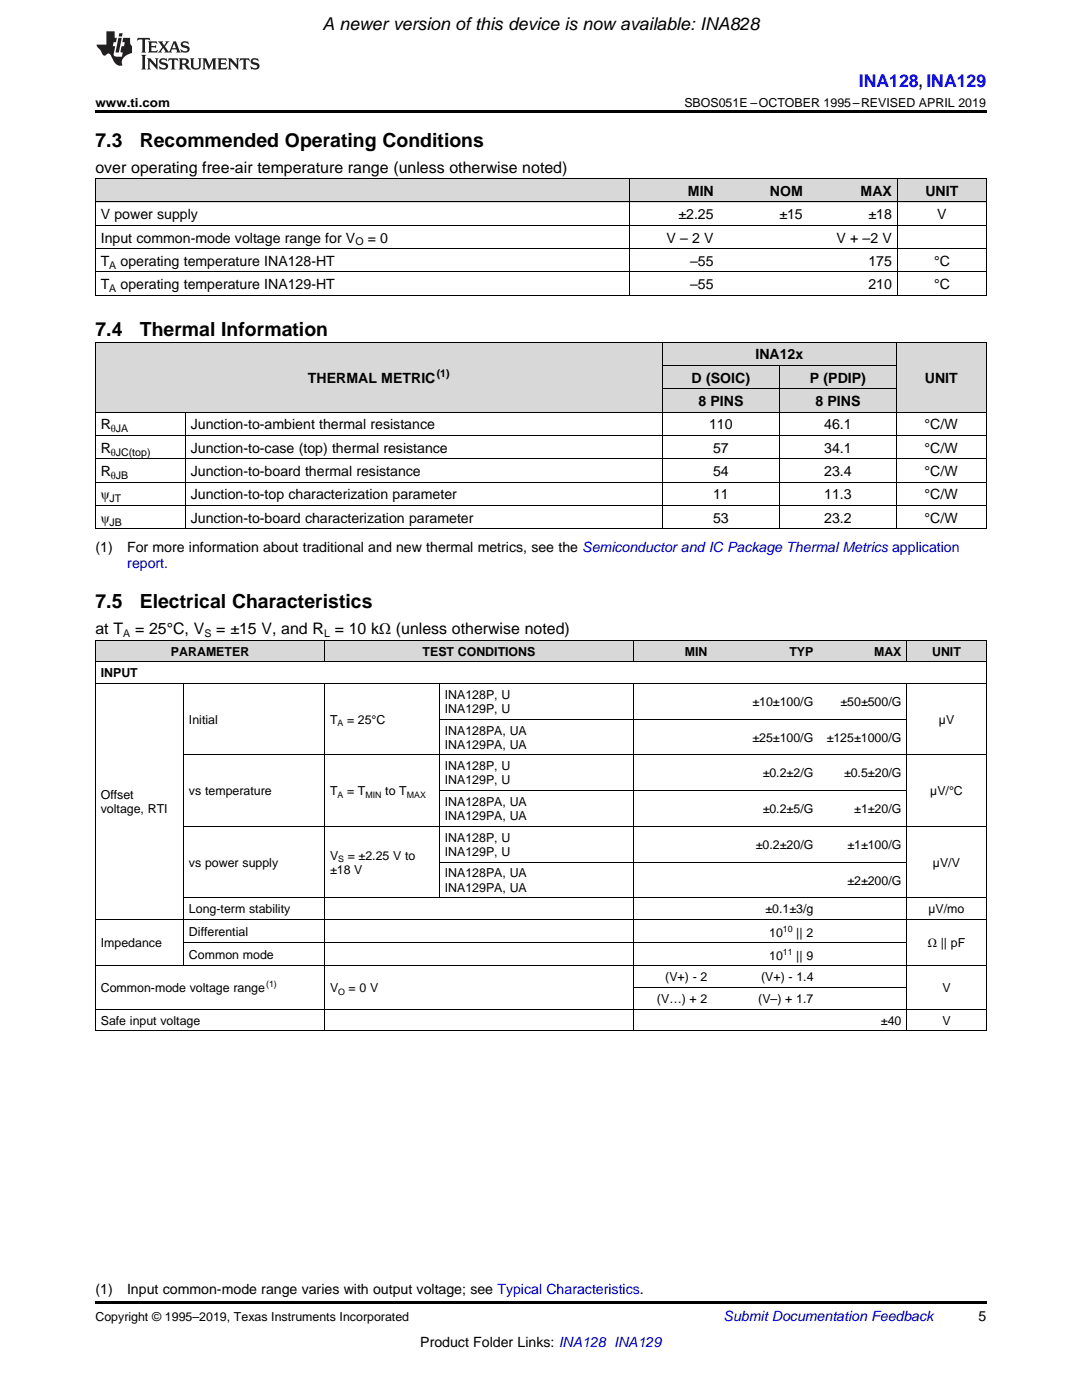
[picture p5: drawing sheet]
<svg xmlns="http://www.w3.org/2000/svg" width="216mm" height="279mm" viewBox="0 0 216 279" stroke-linecap="round" stroke-linejoin="round" font-family="sans-serif">
<defs><g id="words">
<g font-size="3.9">
<text x="19" y="29.3">7.3</text>
<text x="27.9" y="29.3">Recommended Operating Conditions</text>
<text x="19" y="67.1">7.4</text>
<text x="27.9" y="67.1">Thermal Information</text>
<text x="19" y="121.4">7.5</text>
<text x="27.9" y="121.4">Electrical Characteristics</text>
</g>
<text font-size="3.5" x="64.3" y="6">A newer version ofthis device is now available: INA828</text>
<text font-size="3.5" fill="#00f" x="171.4" y="17.3">INA128, INA129</text>
<g font-size="3.2">
<text x="19" y="34.4">over operating free-air temperature range (unless otherwise noted)</text>
<text x="19" y="126.6">at T</text>
<text x="27" y="126.6">= 25°C, V</text>
<text x="43.1" y="126.6">= ±15 V, and R = 10 kΩ (unless otherwise noted)</text>
</g>
<g font-size="2.8">
<text x="137.3" y="39.1">MIN</text>
<text x="153.6" y="39.1">NOM</text>
<text x="171.7" y="39.1">MAX</text>
<text x="184.6" y="39.1">UNIT</text>
<text x="20.1" y="43.7">V power supply</text>
<text x="135.4" y="43.7">±2.25</text>
<text x="155.5" y="43.7">±15</text>
<text x="173.3" y="43.7">±18</text>
<text x="187" y="43.7">V</text>
<text x="20.1" y="48.4">Input common-mode voltage range for V</text>
<text x="20.1" y="53.1">T</text>
<text x="24.1" y="53.1">operating temperature INA128-HT</text>
<text x="73.4" y="48.4">= 0</text>
<text x="133" y="48.4">V – 2 V</text>
<text x="137.7" y="53.1">–55</text>
<text x="166.9" y="48.4">V + –2 V</text>
<text x="173.3" y="53.1">175</text>
<text x="186.4" y="53.1">°C</text>
<text x="20.1" y="57.7">T</text>
<text x="24.1" y="57.7">operating temperature INA129-HT</text>
<text x="137.7" y="57.7">–55</text>
<text x="173.3" y="57.7">210</text>
<text x="186.4" y="57.7">°C</text>
<text x="150.7" y="71.7">INA12x</text>
<text x="61.5" y="76.4">THERMAL METRIC</text>
<text x="138" y="76.4">D (SOIC)</text>
<text x="161.6" y="76.4">P (PDIP)</text>
<text x="184.5" y="76.4">UNIT</text>
<text x="139.3" y="81">8 PINS</text>
<text x="162.7" y="81">8 PINS</text>
<text x="20.1" y="85.7">R</text>
<text x="38.1" y="85.7">Junction-to-ambient thermal resistance</text>
<text x="141.5" y="85.7">110</text>
<text x="164.5" y="85.7">46.1</text>
<text x="184.5" y="85.7">°C/W</text>
<text x="20.1" y="90.3">R</text>
<text x="20.1" y="95">R</text>
<text x="38.1" y="90.3">Junction-to-case (top) thermal resistance</text>
<text x="38.1" y="95">Junction-to-board thermal resistance</text>
<text x="142.3" y="90.3">57</text>
<text x="142.3" y="95">54</text>
<text x="164.5" y="90.3">34.1</text>
<text x="164.5" y="95">23.4</text>
<text x="184.5" y="90.3">°C/W</text>
<text x="184.5" y="95">°C/W</text>
<text x="20.1" y="99.7">ψ</text>
<text x="38.1" y="99.7">Junction-to-top characterization parameter</text>
<text x="142.3" y="99.7">11</text>
<text x="164.5" y="99.7">11.3</text>
<text x="184.5" y="99.7">°C/W</text>
<text x="20.1" y="104.3">ψ</text>
<text x="38.1" y="104.3">Junction-to-board characterization parameter</text>
<text x="142.3" y="104.3">53</text>
<text x="164.5" y="104.3">23.2</text>
<text x="184.5" y="104.3">°C/W</text>
<text x="19" y="110.2">(1)</text>
<text x="25.4" y="110.2">For more information about traditional and new thermal metrics, see the Semiconductor and IC Package Thermal Metrics application</text>
<text x="19" y="258.2">(1)</text>
<text x="25.4" y="258.2">Input common-mode range varies with output voltage; see Typical Characteristics.</text>
<text x="195.3" y="263.6">5</text>
<text x="83.9" y="268.9">Product Folder Links: INA128 INA129</text>
</g>
<g font-size="2.8" fill="#0000c8">
<text x="25.4" y="113.3">report.</text>
<text x="144.4" y="263.6">Submit Documentation Feedback</text>
</g>
<g font-size="2.5">
<text x="19" y="21.4">www.ti.com</text>
<text x="136.6" y="21.4">SBOS051E –OCTOBER 1995–REVISED APRIL 2019</text>
<text x="34.1" y="130.9">PARAMETER</text>
<text x="84.3" y="130.9">TEST CONDITIONS</text>
<text x="136.6" y="130.9">MIN</text>
<text x="157.5" y="130.9">TYP</text>
<text x="174.4" y="130.9">MAX</text>
<text x="186" y="130.9">UNIT</text>
<text x="20.1" y="135.2">INPUT</text>
<text x="88.8" y="139.5">INA128P, U</text>
<text x="88.8" y="142.3">INA129P, U</text>
<text x="150.1" y="140.9">±10±100/G</text>
<text x="167.7" y="140.9">±50±500/G</text>
<text x="37.7" y="144.5">Initial</text>
<text x="65.9" y="144.5">T</text>
<text x="69.3" y="144.5">= 25°C</text>
<text x="88.8" y="146.6">INA128PA, UA</text>
<text x="88.8" y="149.4">INA129PA, UA</text>
<text x="150.1" y="148">±25±100/G</text>
<text x="165" y="148">±125±1000/G</text>
<text x="187.4" y="144.5">µV</text>
<text x="88.8" y="153.7">INA128P, U</text>
<text x="152.2" y="155.2">±0.2±2/G</text>
<text x="168.4" y="155.2">±0.5±20/G</text>
<text x="20.1" y="159.5">Offset</text>
<text x="37.7" y="158.7">vs temperature</text>
<text x="65.9" y="158.7">T</text>
<text x="69.3" y="158.7">= T</text>
<text x="76.9" y="158.7">to T</text>
<text x="88.8" y="156.6">INA129P, U</text>
<text x="88.8" y="160.9">INA128PA, UA</text>
<text x="185.6" y="158.7">µV/°C</text>
<text x="20.1" y="162.3">voltage, RTI</text>
<text x="88.8" y="163.7">INA129PA, UA</text>
<text x="88.8" y="168">INA128P, U</text>
<text x="152.2" y="162.3">±0.2±5/G</text>
<text x="170.5" y="162.3">±1±20/G</text>
<text x="37.7" y="173">vs power supply</text>
<text x="65.9" y="171.6">V</text>
<text x="69.4" y="171.6">= ±2.25 V to</text>
<text x="88.8" y="170.8">INA129P, U</text>
<text x="150.8" y="169.4">±0.2±20/G</text>
<text x="169.1" y="169.4">±1±100/G</text>
<text x="186.2" y="173">µV/V</text>
<text x="65.9" y="174.4">±18 V</text>
<text x="88.8" y="175.1">INA128PA, UA</text>
<text x="88.8" y="177.9">INA129PA, UA</text>
<text x="169.1" y="176.5">±2±200/G</text>
<text x="37.7" y="182.2">Long-term stability</text>
<text x="152.8" y="182.2">±0.1±3/g</text>
<text x="185.3" y="182.2">µV/mo</text>
<text x="20.1" y="189.1">Impedance</text>
<text x="37.7" y="186.7">Differential</text>
<text x="37.7" y="191.4">Common mode</text>
<text x="153.5" y="186.9">10</text>
<text x="153.5" y="191.6">10</text>
<text x="158.9" y="186.9">|| 2</text>
<text x="158.9" y="191.6">|| 9</text>
<text x="185.1" y="189.1">Ω || pF</text>
<text x="132.8" y="195.9">(V+) - 2</text>
<text x="151.9" y="195.9">(V+) - 1.4</text>
<text x="20.1" y="198">Common-mode voltage range</text>
<text x="65.9" y="198">V</text>
<text x="69.6" y="198">= 0 V</text>
<text x="131.1" y="200.2">(V…) + 2</text>
<text x="151.3" y="200.2">(V–) + 1.7</text>
<text x="188.1" y="198">V</text>
<text x="20.1" y="204.5">Safe input voltage</text>
<text x="175.8" y="204.5">±40</text>
<text x="188.1" y="204.5">V</text>
<text x="19" y="263.6">Copyright © 1995–2019, Texas Instruments Incorporated</text>
</g>
<g font-size="2.1">
<text x="21.8" y="53.6">A</text>
<text x="70.9" y="49">O</text>
<text x="21.8" y="58.3">A</text>
<text x="87.1" y="75.2">(1)</text>
<text x="22.1" y="86.3">θJA</text>
<text x="22.1" y="90.9">θJC(top)</text>
<text x="22.1" y="95.6">θJB</text>
<text x="21.9" y="100.2">JT</text>
<text x="21.9" y="104.9">JB</text>
<text x="24.6" y="127.2">A</text>
<text x="40.8" y="127.2">S</text>
<text x="64.7" y="127.2">L</text>
</g>
<g font-size="1.8">
<text x="67.3" y="145">A</text>
<text x="67.3" y="159.2">A</text>
<text x="72.9" y="159.2">MIN</text>
<text x="81.2" y="159.2">MAX</text>
<text x="67.5" y="172">S</text>
<text x="156.2" y="185.9">10</text>
<text x="156.2" y="190.6">11</text>
<text x="53.1" y="197">(1)</text>
<text x="67.5" y="198.5">O</text>
</g>
</g></defs>
<g fill="#d8d8d8">
<path d="M19 127.8h17.7v4.4h-17.7z"/>
<path d="M36.7 127.8h28.1v4.4h-28.1z"/>
<path d="M64.8 127.8h22.9v4.4h-22.9z"/>
<path d="M87.7 127.8h15.8v4.4h-15.8z"/>
<path d="M103.5 127.8h22.9v4.4h-22.9z"/>
<path d="M126.4 127.8h15.9v4.4h-15.9z"/>
<path d="M142.3 127.8h21.1v4.4h-21.1z"/>
<path d="M163.4 127.8h17.6v4.4h-17.6z"/>
<path d="M181 127.8h15.8v4.4h-15.8z"/>
<path d="M19 68.3h18v14h-18z"/>
<path d="M37 68.3h95.2v14h-95.2z"/>
<path d="M178.9 68.3h17.9v14h-17.9z"/>
<path d="M132.2 77.6h23.3v4.7h-23.3z"/>
<path d="M155.5 77.6h23.4v4.7h-23.4z"/>
<path d="M132.2 73h23.3v4.6h-23.3z"/>
<path d="M155.5 73h23.4v4.6h-23.4z"/>
<path d="M132.2 68.3h23.3v4.7h-23.3z"/>
<path d="M155.5 68.3h23.4v4.7h-23.4z"/>
<path d="M19 35.7h53.4v4.7h-53.4z"/>
<path d="M72.4 35.7h53.3v4.7h-53.3z"/>
<path d="M125.7 35.7h17.8v4.7h-17.8z"/>
<path d="M143.5 35.7h17.8v4.7h-17.8z"/>
<path d="M161.3 35.7h17.8v4.7h-17.8z"/>
<path d="M179.1 35.7h17.7v4.7h-17.7z"/>
</g>
<path d="M19 22h177.8v.5h-177.8zM19 58.9l.2 .1zM125.6 58.9l.1 .1zM179 58.9l.1 .1zM196.7 58.9l.1 .1zM19 105.6h.2zM132.1 105.6h.1zM155.4 105.6h.1zM178.8 105.6h.1zM196.7 105.6h.1zM19 259.7h177.8v.5h-177.8z" fill="#000"/>
<g fill="none" stroke="#000" stroke-width=".2">
<path d="M19 35.6h177.8M19.1 35.7v23.3M125.7 35.7v23.3M179 35.7v23.3M196.8 35.7v23.3M19 58.9h177.8M19 54.3h177.8M19 49.6h177.8M19 45h177.8M19 40.3h177.8M19 68.3h177.8M19.1 68.3v37.3"/>
<path d="M132.1 68.3v37.3M132.2 77.6h46.7M132.2 72.9h46.7M155.5 73v32.6M178.8 68.3v37.3M196.8 68.3v37.3M19 96.2h177.8M19 91.6h177.8M19 86.9h177.8M19 82.3h177.8M37 82.3v23.3M19 105.5h177.8"/>
<path d="M19 100.9h177.8M19 136.4h177.8M19 132.1h177.8M19 127.8h177.8M19.1 127.8v77.9M36.6 136.4v56.4M64.8 127.8v4.4M64.8 136.4v69.3M87.6 136.4v42.8M126.3 127.8v4.4M126.3 136.4v69.3M180.9 127.8v4.4"/>
<path d="M180.9 136.4v69.3M196.8 127.8v77.9M36.7 150.7h160.1M87.7 157.8h93.3M87.7 143.5h93.3M36.7 179.2h160.1M36.7 164.9h160.1M87.7 172h93.3M19 192.8h177.8M19 183.5h177.8M36.7 188.1h144.3M126.4 197.1h54.6"/>
<path d="M19 205.7h177.8M19 201.4h177.8"/>
</g>
<g fill="#231f20">
<path d="M27.5 7.6l-.1 .5 .4-.2h.6v.1v2.1l-.2 .4h1l-.3-.4v-2.1l.1-.1h.5l.5 .2-.2-.5zM29.5 8.3l.2 .3v1.5l-.2 .4h1.8l.2-.6a1.04 1.04 0 0 1-1.3 .2v-.7h.6l.3 .2v-.6l-.3 .2h-.6v-.6l.8-.1 .4 .3-.2-.5zM31.5 8.3l.9 1.1-.9 1.1h.8l-.2-.2 .5-.7 .4 .7-.2 .2h1.5l-.1-.2 .1-.4h.9l.1 .4-.2 .2h1l-.3-.3-.7-1.9h-.5l-.9 2-.8-1 .9-1h-.8l.1 .3-.3 .5-.4-.6 .2-.2zM34.7 8.6l.4 1h-.7zM36.3 8.4a.63 .63 0 0 0-.2 .7 .63 .63 0 0 0 .6 .4l.6 .2 .1 .2a.75 .75 0 0 1-.7 .4 .75 .75 0 0 1-.6-.5l.1 .7 .1-.1a1.11 1.11 0 0 0 1.5-.6 1.13 1.13 0 0 0-1.2-.8l-.1-.4a1.04 1.04 0 0 1 1.2 .2l-.2-.5-.1 .1-.5-.2zM28.2 10.9l.2 .4v2.2l-.2 .4h1l-.3-.4v-2.2l.3-.4zM29.3 11.6l.3 .4v1.5l-.3 .4h.8l-.2-.4v-1.3l1.5 1.7v-1.9l.2-.4h-.7l.2 .4v.9l-1.1-1.3zM32 11.8a.62 .62 0 0 0-.2 .7 .62 .62 0 0 0 .6 .4l.6 .1 .1 .3a.76 .76 0 0 1-.7 .3 .76 .76 0 0 1-.6-.4l.1 .7 .1-.1a1.11 1.11 0 0 0 1.5-.6 1.13 1.13 0 0 0-1.2-.8l-.1-.4a1.04 1.04 0 0 1 1.2 .2l-.2-.6-.1 .1-.5-.1zM33.7 11.6l-.2 .6a.61 .61 0 0 1 .8-.3v1.6l-.2 .4h.9l-.2-.4v-1.6a.63 .63 0 0 1 .8 .3l-.2-.6zM35.6 11.6l.3 .4v1.5l-.3 .4h1l-.2-.2v-.8l.5 .2a.76 .76 0 0 0 1.2 .7l-1-1a.58 .58 0 0 0 .6-.5 .58 .58 0 0 0-.5-.6zM36.4 11.9h.1a.45 .45 0 0 1 .5 .1 .45 .45 0 0 1 .1 .5l-.7 .2zM37.9 11.6l.2 .2a2.17 2.17 0 0 0 .3 1.9 .99 .99 0 0 0 1.6-.6v-1.1l.2-.4h-.7l.2 .2a1.92 1.92 0 0 1-.2 1.8 .6 .6 0 0 1-.9-.5v-1.1l.2-.4zM40.4 11.6l.2 .4v1.5l-.2 .4h.7l-.2-.4v-1.4l.8 1.8 .8-1.8v1.4l-.2 .4h.9l-.2-.4v-1.5l.2-.4h-.8l-.6 1.5-.6-1.5zM43.4 11.6l.2 .4v1.5l-.2 .4h1.8l.2-.6a1.04 1.04 0 0 1-1.3 .1v-.6h.5l.4 .2v-.6l-.4 .2h-.5v-.7h.8l.3 .3-.1-.6zM45.5 11.6l.2 .4v1.5l-.2 .4h.7l-.2-.4v-1.3l1.5 1.7v-1.9l.2-.4h-.7l.2 .4v.9l-1.1-1.3zM47.9 11.6l-.1 .6a.61 .61 0 0 1 .8-.3v1.6l-.3 .4h1l-.3-.4 .1-1.6a.63 .63 0 0 1 .7 .3l-.1-.6zM50.2 11.8a.62 .62 0 0 0-.2 .7 .62 .62 0 0 0 .6 .4l.6 .1 .2 .3a.76 .76 0 0 1-.8 .3 .76 .76 0 0 1-.6-.4l.1 .7 .2-.1a1.11 1.11 0 0 0 1.5-.6 1.13 1.13 0 0 0-1.3-.8l-.1-.4a1.04 1.04 0 0 1 1.2 .2l-.1-.6-.2 .1-.5-.1z"/>
<path d="M21.2 6.3v2.6h-1.9l.1 .4 .7 .9a.91 .91 0 0 0 1 .8 .56 .56 0 0 1 .5-.3 .56 .56 0 0 1 .5 .3l.4 .8a1.53 1.53 0 0 0 1.9 1.2 1.54 1.54 0 0 1 1-2.1l.9-.3v-1.4a1.52 1.52 0 0 1-.3-1.6h-1.4l-.2 .8h.5l-.2 .8h-.4l-.2 1v.2l.4 .1-.2 .8a1.93 1.93 0 0 1-1.6-.3l.3-1.8h-.5l.2-.8h.4l.2-.8h-.4v-1.3zM23.6 7.6l-.6 2.9h.7l.6-2.9zM23.8 6.6l-.1 .7h.6l.2-.7z"/>
</g>
<use href="#words"/>
</svg>
